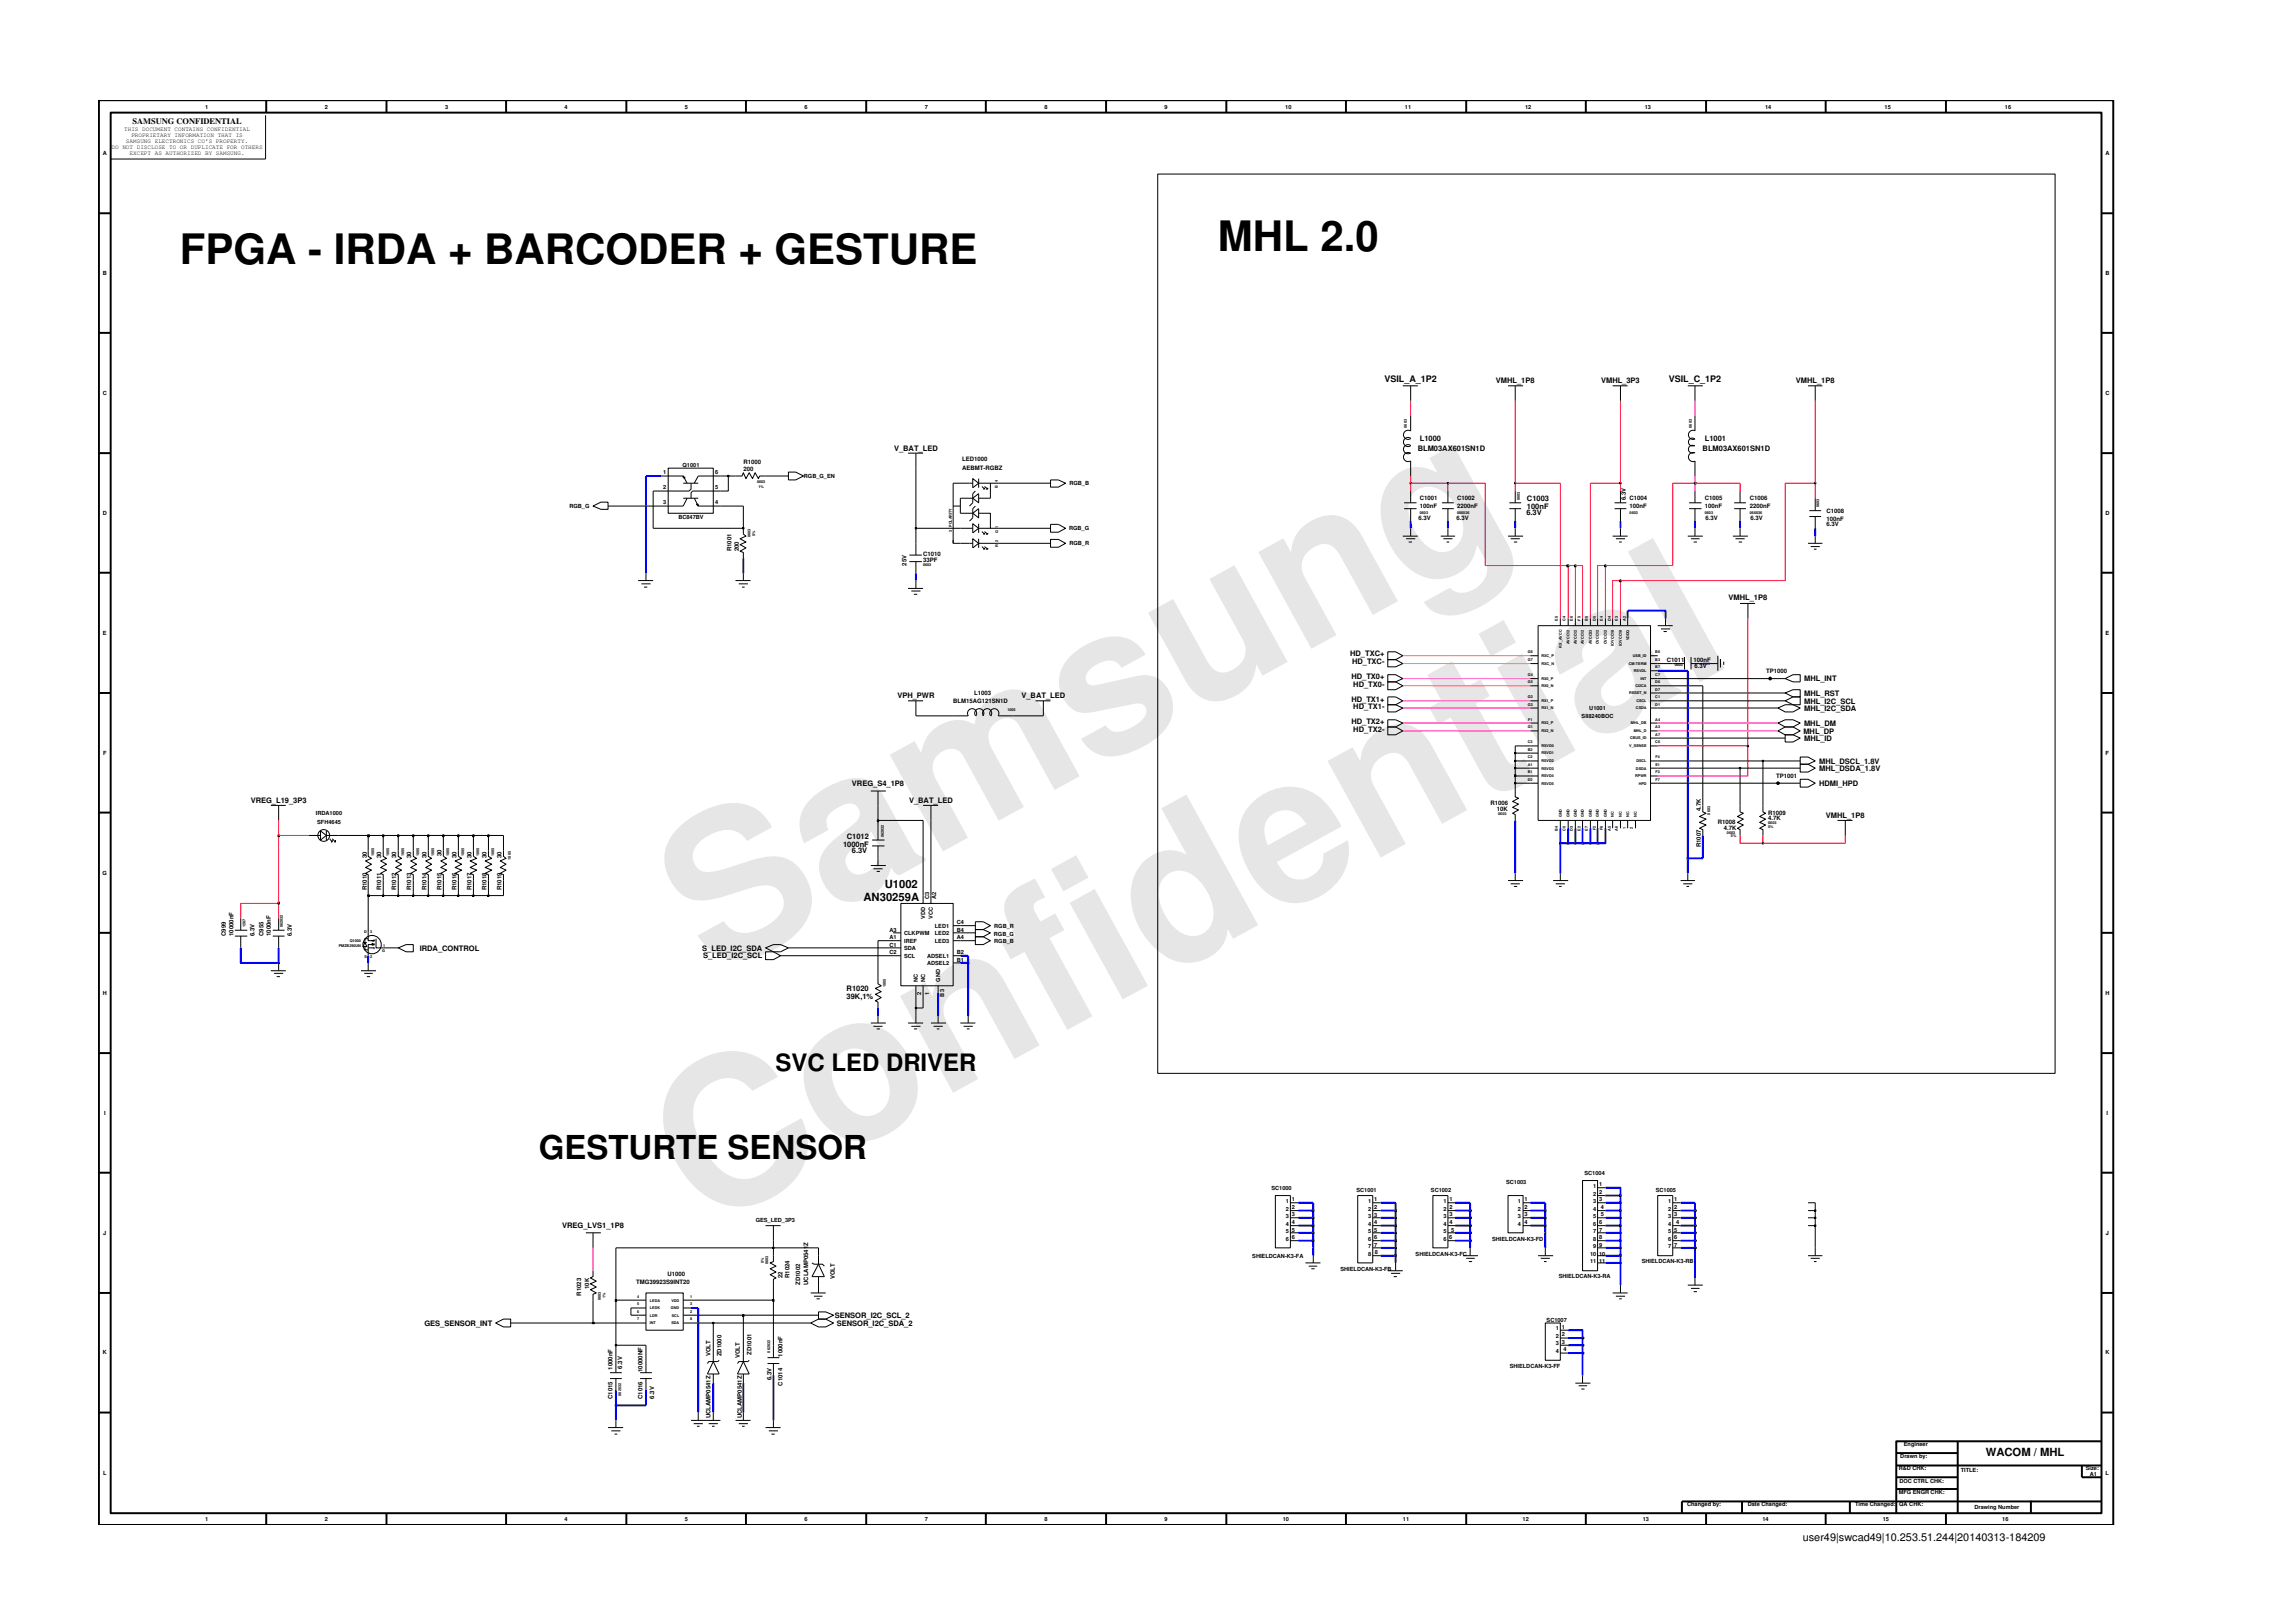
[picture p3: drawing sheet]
<svg xmlns="http://www.w3.org/2000/svg" width="297mm" height="210mm" viewBox="0 0 297 210" stroke-linecap="round" stroke-linejoin="round" font-family="sans-serif">
<defs><g id="words">
<g font-size="26.5" fill="#e6e6e6">
<text x="92.4" y="126.7" transform="rotate(-29 92.4 126.7)">Samsung</text>
<text x="91.1" y="159.4" transform="rotate(-29 91.1 159.4)">Confidential</text>
</g>
<g font-size="5.4">
<text x="23.3" y="34.3">FPGA - IRDA + BARCODER + GESTURE</text>
<text x="157.8" y="32.6">MHL 2.0</text>
</g>
<text font-size="4.3" x="69.8" y="150.1">GESTURTE SENSOR</text>
<text font-size="3.1" x="100.4" y="138.7">SVC LED DRIVER</text>
<g font-size="1.5">
<text x="111.9" y="116.8">AN30259A</text>
<text x="114.6" y="115.1">U1002</text>
<text x="257.2" y="188.6">WACOM / MHL</text>
</g>
<text font-size="1.4" x="233.5" y="199.7">user49|swcad49|10.253.51.244|20140313-184209</text>
<g font-size="1.2">
<text x="179.3" y="49.5">VSIL_A_1P2</text>
<text x="216.2" y="49.5">VSIL_C_1P2</text>
</g>
<text font-size="1.1" x="17.2" y="16.1">SAMSUNG CONFIDENTIAL</text>
<g font-size="1">
<text x="193.8" y="49.7">VMHL_1P8</text>
<text x="207.4" y="49.7">VMHL_3P3</text>
<text x="232.6" y="49.7">VMHL_1P8</text>
<text x="115.8" y="58.4">V_BAT_LED</text>
<text x="183.6" y="58.4">BLM03AX601SN1D</text>
<text x="183.9" y="57.2">L1000</text>
<text x="220.6" y="58.4">BLM03AX601SN1D</text>
<text x="220.8" y="57.2">L1001</text>
<text x="197.8" y="65.9">100nF</text>
<text x="197.8" y="64.9">C1003</text>
<text x="197.7" y="66.7">6.3V</text>
<text x="223.9" y="77.8">VMHL_1P8</text>
<text x="174.9" y="85">HD_TXC+</text>
<text x="175.1" y="88">HD_TX0+</text>
<text x="175.1" y="86.1">HD_TXC-</text>
<text x="175.3" y="88.9">HD_TX0-</text>
<text x="233.7" y="88.3">MHL_INT</text>
<text x="116.2" y="90.4">VPH_PWR</text>
<text x="132.3" y="90.4">V_BAT_LED</text>
<text x="175.1" y="90.9">HD_TX1+</text>
<text x="175.1" y="93.8">HD_TX2+</text>
<text x="175.3" y="91.9">HD_TX1-</text>
<text x="175.3" y="94.8">HD_TX2-</text>
<text x="233.6" y="95">MHL_DP</text>
<text x="233.7" y="94">MHL_DM</text>
<text x="233.7" y="90.1">MHL_RST</text>
<text x="233.7" y="96">MHL_ID</text>
<text x="233.7" y="91.1">MHL_I2C_SCL</text>
<text x="233.7" y="92.1">MHL_I2C_SDA</text>
<text x="110.4" y="101.8">VREG_S4_1P8</text>
<text x="235.7" y="99.9">MHL_DSDA_1.8V</text>
<text x="235.7" y="98.9">MHL_DSCL_1.8V</text>
<text x="235.7" y="101.8">HDMI_HPD</text>
<text x="32.5" y="104">VREG_L19_3P3</text>
<text x="117.8" y="104">V_BAT_LED</text>
<text x="236.5" y="106">VMHL_1P8</text>
<text x="109.2" y="109.8">1000nF</text>
<text x="109.7" y="108.7">C1012</text>
<text x="110.3" y="110.5">6.3V</text>
<text x="54.4" y="123.1">IRDA_CONTROL</text>
<text x="91" y="123.1">S_LED_I2C_SDA</text>
<text x="91.1" y="124.2">S_LED_I2C_SCL</text>
<text x="109.7" y="128.4">R1020</text>
<text x="109.7" y="129.4">39K,1%</text>
<text x="72.8" y="159.1">VREG_LVS1_1P8</text>
<text x="55" y="171.7">GES_SENSOR_INT</text>
<text x="108.1" y="170.7">SENSOR_I2C_SCL_2</text>
<text x="108.4" y="171.7">SENSOR_I2C_SDA_2</text>
</g>
<g font-size=".8">
<text x="16.1" y="17">THIS DOCUMENT CONTAINS CONFIDENTIAL</text>
<text x="17" y="17.8">PROPRIETARY INFORMATION THAT IS</text>
<text x="14.5" y="19.3">DO NOT DISCLOSE TO OR DUPLICATE FOR OTHERS</text>
<text x="16.3" y="18.5">SAMSUNG ELECTRONICS CO’S PROPERTY.</text>
<text x="16.8" y="20.1">EXCEPT AS AUTHORIZED BY SAMSUNG.</text>
<text x="124.7" y="59.7">LED1000</text>
<text x="96.3" y="61.1">200</text>
<text x="96.3" y="60.1">R1000</text>
<text x="124.7" y="60.9">AEBMT-RGBZ</text>
<text x="183.9" y="64.8">C1001</text>
<text x="183.9" y="65.8">100nF</text>
<text x="188.7" y="64.8">C1002</text>
<text x="188.8" y="65.8">2200nF</text>
<text x="210.6" y="64.8" transform="rotate(-90 210.6 64.8)">6.3V</text>
<text x="211.1" y="64.8">C1004</text>
<text x="211.1" y="65.8">100nF</text>
<text x="220.8" y="64.8">C1005</text>
<text x="220.8" y="65.8">100nF</text>
<text x="226.7" y="64.8">C1006</text>
<text x="226.7" y="65.8">2200nF</text>
<text x="94.8" y="71.4" transform="rotate(-90 94.8 71.4)">R1001</text>
<text x="95.7" y="71.4" transform="rotate(-90 95.7 71.4)">200</text>
<text x="183.8" y="67.3">6.3V</text>
<text x="188.7" y="67.3">6.3V</text>
<text x="220.9" y="67.3">6.3V</text>
<text x="226.8" y="67.3">6.3V</text>
<text x="236.6" y="66.5">C1008</text>
<text x="236.6" y="67.5">100nF</text>
<text x="236.6" y="68.2">6.3V</text>
<text x="117.4" y="73.3" transform="rotate(-90 117.4 73.3)">25V</text>
<text x="119.6" y="72.1">C1010</text>
<text x="119.6" y="72.8">33PF</text>
<text x="215.9" y="85.7">C1011</text>
<text x="219.4" y="85.7">100nF</text>
<text x="219.5" y="86.5">6.3V</text>
<text x="228.8" y="87.2">TP1000</text>
<text x="123.5" y="91.1">BLM15AG121SN1D</text>
<text x="126.2" y="90.1">L1003</text>
<text x="230.1" y="100.8">TP1001</text>
<text x="193.1" y="104.2">R1006</text>
<text x="193.9" y="105.1">10K</text>
<text x="220.3" y="105.1" transform="rotate(-90 220.3 105.1)">4.7K</text>
<text x="222.5" y="106.8">R1008</text>
<text x="223.3" y="107.6">4.7K</text>
<text x="229.1" y="106.3">4.7K</text>
<text x="229.1" y="105.6">R1009</text>
<text x="47.5" y="111.2" transform="rotate(-90 47.5 111.2)">30</text>
<text x="49.4" y="111.2" transform="rotate(-90 49.4 111.2)">30</text>
<text x="51.3" y="111.2" transform="rotate(-90 51.3 111.2)">30</text>
<text x="53.3" y="111.2" transform="rotate(-90 53.3 111.2)">30</text>
<text x="55.2" y="111.2" transform="rotate(-90 55.2 111.2)">30</text>
<text x="57.2" y="110.9" transform="rotate(-90 57.2 110.9)">30</text>
<text x="59.1" y="111.2" transform="rotate(-90 59.1 111.2)">30</text>
<text x="61.1" y="111.2" transform="rotate(-90 61.1 111.2)">30</text>
<text x="63" y="111.2" transform="rotate(-90 63 111.2)">30</text>
<text x="65" y="111.2" transform="rotate(-90 65 111.2)">30</text>
<text x="220.3" y="109.8" transform="rotate(-90 220.3 109.8)">R1007</text>
<text x="47.5" y="115.3" transform="rotate(-90 47.5 115.3)">R1010</text>
<text x="49.4" y="115.3" transform="rotate(-90 49.4 115.3)">R1011</text>
<text x="51.3" y="115.3" transform="rotate(-90 51.3 115.3)">R1012</text>
<text x="53.3" y="115.3" transform="rotate(-90 53.3 115.3)">R1013</text>
<text x="55.2" y="115.3" transform="rotate(-90 55.2 115.3)">R1014</text>
<text x="57.2" y="115.3" transform="rotate(-90 57.2 115.3)">R1015</text>
<text x="59.1" y="115.3" transform="rotate(-90 59.1 115.3)">R1016</text>
<text x="61.1" y="115.3" transform="rotate(-90 61.1 115.3)">R1017</text>
<text x="63" y="115.3" transform="rotate(-90 63 115.3)">R1018</text>
<text x="65" y="115.3" transform="rotate(-90 65 115.3)">R1019</text>
<text x="29.2" y="121.3" transform="rotate(-90 29.2 121.3)">C999</text>
<text x="30.3" y="121.3" transform="rotate(-90 30.3 121.3)">10000nF</text>
<text x="33" y="121.3" transform="rotate(-90 33 121.3)">6.3V</text>
<text x="34.1" y="121.3" transform="rotate(-90 34.1 121.3)">C955</text>
<text x="35.1" y="121.3" transform="rotate(-90 35.1 121.3)">1000nF</text>
<text x="37.8" y="121.3" transform="rotate(-90 37.8 121.3)">6.3V</text>
<text x="75.3" y="167.8" transform="rotate(-90 75.3 167.8)">R1023</text>
<text x="76.3" y="167" transform="rotate(-90 76.3 167)">10K</text>
<text x="82.4" y="166.3">TMG39923S9INT20</text>
<text x="86.5" y="165.3">U1000</text>
<text x="101.3" y="165.5" transform="rotate(-90 101.3 165.5)">22</text>
<text x="102.3" y="165.5" transform="rotate(-90 102.3 165.5)">R1024</text>
<text x="103.7" y="166.5" transform="rotate(-90 103.7 166.5)">ZD1002</text>
<text x="104.7" y="166.5" transform="rotate(-90 104.7 166.5)">UCLAMP0541Z</text>
<text x="108.1" y="165.7" transform="rotate(-90 108.1 165.7)">VOLT</text>
<text x="79.3" y="177.5" transform="rotate(-90 79.3 177.5)">1000nF</text>
<text x="80.6" y="177.3" transform="rotate(-90 80.6 177.3)">6.3V</text>
<text x="83.2" y="177.7" transform="rotate(-90 83.2 177.7)">10000NF</text>
<text x="92" y="175.7" transform="rotate(-90 92 175.7)">VOLT</text>
<text x="93.5" y="175.7" transform="rotate(-90 93.5 175.7)">ZD1000</text>
<text x="95.8" y="176" transform="rotate(-90 95.8 176)">VOLT</text>
<text x="97.4" y="175.5" transform="rotate(-90 97.4 175.5)">ZD1001</text>
<text x="99.9" y="178.8" transform="rotate(-90 99.9 178.8)">6.3V</text>
<text x="101.4" y="179.5" transform="rotate(-90 101.4 179.5)">C1014</text>
<text x="101.4" y="175.8" transform="rotate(-90 101.4 175.8)">1000nF</text>
<text x="79.3" y="181.2" transform="rotate(-90 79.3 181.2)">C1015</text>
<text x="83.2" y="181.2" transform="rotate(-90 83.2 181.2)">C1016</text>
<text x="84.8" y="181.2" transform="rotate(-90 84.8 181.2)">6.3V</text>
<text x="92" y="183.8" transform="rotate(-90 92 183.8)">UCLAMP0541Z</text>
<text x="96.1" y="183.8" transform="rotate(-90 96.1 183.8)">UCLAMP0541Z</text>
</g>
<g font-size=".7">
<text x="26.6" y="14.1">1</text>
<text x="42.1" y="14.1">2</text>
<text x="57.7" y="14.1">3</text>
<text x="73.1" y="14.1">4</text>
<text x="88.7" y="14.1">5</text>
<text x="104.2" y="14.1">6</text>
<text x="119.8" y="14.1">7</text>
<text x="135.3" y="14.1">8</text>
<text x="150.9" y="14.1">9</text>
<text x="166.5" y="14.1">10</text>
<text x="182" y="14.1">11</text>
<text x="197.6" y="14.1">12</text>
<text x="213.1" y="14.1">13</text>
<text x="228.6" y="14.1">14</text>
<text x="244.1" y="14.1">15</text>
<text x="259.7" y="14.1">16</text>
<text x="13.3" y="20.1">A</text>
<text x="272.7" y="20.1">A</text>
<text x="13.3" y="35.7">B</text>
<text x="272.7" y="35.7">B</text>
<text x="13.3" y="51.2">C</text>
<text x="272.7" y="51.2">C</text>
<text x="73.8" y="65.8">RGB_G</text>
<text x="85.9" y="61.4">1</text>
<text x="85.9" y="63.4">2</text>
<text x="85.9" y="65.3">3</text>
<text x="88.4" y="60.5">Q1001</text>
<text x="92.7" y="63.4">5</text>
<text x="92.7" y="61.4">6</text>
<text x="92.7" y="65.3">4</text>
<text x="104.1" y="61.9">RGB_G_EN</text>
<text x="138.5" y="62.9">RGB_B</text>
<text x="13.3" y="66.8">D</text>
<text x="87.9" y="67.3">BC847BV</text>
<text x="138.5" y="68.7">RGB_G</text>
<text x="138.5" y="70.7">RGB_R</text>
<text x="272.7" y="66.8">D</text>
<text x="13.3" y="82.3">E</text>
<text x="272.8" y="82.3">E</text>
<text x="204.9" y="93">SII8240BOC</text>
<text x="205.9" y="92">U1001</text>
<text x="13.4" y="97.8">F</text>
<text x="272.8" y="97.8">F</text>
<text x="40.9" y="105.6">IRDA1000</text>
<text x="41.1" y="106.7">SFH4645</text>
<text x="13.3" y="113.3">G</text>
<text x="119.8" y="119" transform="rotate(-90 119.8 119)">VDD</text>
<text x="120.4" y="116.5" transform="rotate(-90 120.4 116.5)">C3</text>
<text x="120.9" y="119" transform="rotate(-90 120.9 119)">VCC</text>
<text x="121.3" y="116.5" transform="rotate(-90 121.3 116.5)">A2</text>
<text x="123.9" y="119.7">C4</text>
<text x="115.2" y="122.6">C1</text>
<text x="115.2" y="123.6">C2</text>
<text x="115.2" y="121.6">A1</text>
<text x="115.2" y="120.7">A3</text>
<text x="117.1" y="123.1">SDA</text>
<text x="117.1" y="124.1">SCL</text>
<text x="117.1" y="122.1">IREF</text>
<text x="117.1" y="121.1">CLKPWM</text>
<text x="120.1" y="125">ADSEL2</text>
<text x="120.1" y="124.1">ADSEL1</text>
<text x="121.1" y="121.1">LED2</text>
<text x="121.1" y="120.2">LED1</text>
<text x="121.1" y="122.1">LED3</text>
<text x="123.9" y="120.7">B4</text>
<text x="123.9" y="121.6">A4</text>
<text x="123.9" y="124.6">B1</text>
<text x="123.9" y="123.6">B2</text>
<text x="128.8" y="121.2">RGB_G</text>
<text x="128.8" y="120.2">RGB_R</text>
<text x="128.8" y="122.1">RGB_B</text>
<text x="13.3" y="128.9">H</text>
<text x="118.9" y="127.2" transform="rotate(-90 118.9 127.2)">NC</text>
<text x="119.3" y="128.8" transform="rotate(-90 119.3 128.8)">2</text>
<text x="119.8" y="127.2" transform="rotate(-90 119.8 127.2)">NC</text>
<text x="120.4" y="128.8" transform="rotate(-90 120.4 128.8)">1</text>
<text x="121.8" y="127.2" transform="rotate(-90 121.8 127.2)">GND</text>
<text x="122.3" y="129.1" transform="rotate(-90 122.3 129.1)">B3</text>
<text x="272.7" y="128.9">H</text>
<text x="13.5" y="144.4">I</text>
<text x="272.9" y="144.4">I</text>
<text x="164.7" y="154.1">SC1000</text>
<text x="166.6" y="155.8">1</text>
<text x="167.3" y="155.6">1</text>
<text x="175.7" y="154.4">SC1001</text>
<text x="177.3" y="155.8">1</text>
<text x="178" y="155.6">1</text>
<text x="185.4" y="154.4">SC1002</text>
<text x="187" y="155.8">1</text>
<text x="187.8" y="155.6">1</text>
<text x="195.1" y="153.4">SC1003</text>
<text x="196.6" y="155.8">1</text>
<text x="197.5" y="155.6">1</text>
<text x="205.3" y="152.2">SC1004</text>
<text x="206.4" y="154.9">2</text>
<text x="206.4" y="155.8">3</text>
<text x="206.4" y="153.9">1</text>
<text x="207.1" y="154.7">2</text>
<text x="207.1" y="155.6">3</text>
<text x="207.1" y="153.7">1</text>
<text x="214.5" y="154.4">SC1005</text>
<text x="216.1" y="155.8">1</text>
<text x="216.9" y="155.6">1</text>
<text x="13.4" y="160">J</text>
<text x="97.9" y="158.3">GES_LED_3P3</text>
<text x="166.6" y="156.8">2</text>
<text x="166.6" y="157.8">3</text>
<text x="166.6" y="158.8">4</text>
<text x="166.6" y="159.7">5</text>
<text x="166.6" y="160.7">6</text>
<text x="167.3" y="156.7">2</text>
<text x="167.3" y="157.6">3</text>
<text x="167.3" y="158.5">4</text>
<text x="167.3" y="159.5">5</text>
<text x="167.3" y="160.5">6</text>
<text x="177.3" y="161.7">7</text>
<text x="177.3" y="156.8">2</text>
<text x="177.3" y="157.8">3</text>
<text x="177.3" y="158.8">4</text>
<text x="177.3" y="159.7">5</text>
<text x="177.3" y="160.7">6</text>
<text x="178" y="160.5">6</text>
<text x="178" y="161.5">7</text>
<text x="178" y="156.7">2</text>
<text x="178" y="157.6">3</text>
<text x="178" y="158.5">4</text>
<text x="178" y="159.5">5</text>
<text x="187" y="157.8">3</text>
<text x="187" y="158.8">4</text>
<text x="187" y="159.7">5</text>
<text x="187" y="160.7">6</text>
<text x="187" y="156.8">2</text>
<text x="187.7" y="160.5">6</text>
<text x="187.8" y="157.6">3</text>
<text x="187.8" y="158.5">4</text>
<text x="187.8" y="156.7">2</text>
<text x="188" y="159.5">5</text>
<text x="193.3" y="160.7">SHIELDCAN-K3-FD</text>
<text x="196.6" y="156.8">2</text>
<text x="196.6" y="157.8">3</text>
<text x="196.6" y="158.8">4</text>
<text x="197.5" y="156.7">2</text>
<text x="197.5" y="157.6">3</text>
<text x="197.5" y="158.5">4</text>
<text x="206.4" y="156.8">4</text>
<text x="206.4" y="157.8">5</text>
<text x="206.4" y="158.8">6</text>
<text x="206.4" y="159.7">7</text>
<text x="206.4" y="160.7">8</text>
<text x="206.4" y="161.7">9</text>
<text x="207.1" y="158.5">6</text>
<text x="207.1" y="159.5">7</text>
<text x="207.1" y="160.5">8</text>
<text x="207.1" y="161.5">9</text>
<text x="207.4" y="156.7">4</text>
<text x="207.4" y="157.6">5</text>
<text x="216.1" y="156.8">2</text>
<text x="216.1" y="157.8">3</text>
<text x="216.1" y="158.8">4</text>
<text x="216.1" y="159.7">5</text>
<text x="216.1" y="160.7">6</text>
<text x="216.1" y="161.7">7</text>
<text x="216.9" y="161.5">7</text>
<text x="216.9" y="156.7">2</text>
<text x="216.9" y="157.6">3</text>
<text x="216.9" y="159.5">5</text>
<text x="216.9" y="160.5">6</text>
<text x="217.1" y="158.5">4</text>
<text x="272.8" y="160">J</text>
<text x="162.2" y="162.9">SHIELDCAN-K3-FA</text>
<text x="173.6" y="164.6">SHIELDCAN-K3-FB</text>
<text x="177.3" y="162.7">8</text>
<text x="178.1" y="162.4">8</text>
<text x="183.4" y="162.7">SHIELDCAN-K3-FC</text>
<text x="201.9" y="165.6">SHIELDCAN-K3-RA</text>
<text x="206" y="162.7">10</text>
<text x="206" y="163.6">11 11</text>
<text x="207.2" y="162.7">10</text>
<text x="212.7" y="163.6">SHIELDCAN-K3-RB</text>
<text x="200.3" y="171.2">SC1007</text>
<text x="201.6" y="172.3">1</text>
<text x="201.6" y="173.3">2</text>
<text x="202.3" y="172.2">1</text>
<text x="202.3" y="173.1">2</text>
<text x="13.3" y="175.5">K</text>
<text x="195.6" y="177.2">SHIELDCAN-K3-FF</text>
<text x="201.6" y="175.3">4</text>
<text x="201.6" y="174.3">3</text>
<text x="202.3" y="174.1">3</text>
<text x="202.6" y="175">4</text>
<text x="272.7" y="175.5">K</text>
<text x="13.4" y="191">L</text>
<text x="246" y="190.5">R&amp;D CHK:</text>
<text x="246.2" y="188.9">Drawn by:</text>
<text x="246.6" y="187.3">Engineer</text>
<text x="254" y="190.7">TITLE:</text>
<text x="270.2" y="190.5">Size:</text>
<text x="270.7" y="191.2">A1</text>
<text x="272.8" y="191">L</text>
<text x="26.6" y="197.1">1</text>
<text x="42.1" y="197.1">2</text>
<text x="73.1" y="197.1">4</text>
<text x="88.7" y="197.1">5</text>
<text x="104.2" y="197.1">6</text>
<text x="119.8" y="197.1">7</text>
<text x="135.3" y="197.1">8</text>
<text x="150.9" y="197.1">9</text>
<text x="166.2" y="197.1">10</text>
<text x="181.7" y="197.1">11</text>
<text x="197.2" y="197.1">12</text>
<text x="212.8" y="197.1">13</text>
<text x="218.5" y="195.1">Changed by:</text>
<text x="226.4" y="195.1">Date Changed:</text>
<text x="228.3" y="197.1">14</text>
<text x="240.3" y="195.1">Time Changed:</text>
<text x="243.9" y="197.1">15</text>
<text x="246" y="193.6">MFG ENGR CHK:</text>
<text x="246" y="195.1">QA CHK:</text>
<text x="246.1" y="192.1">DOC CTRL CHK:</text>
<text x="255.8" y="195.5">Drawing Number</text>
<text x="259.4" y="197.1">16</text>
</g>
<g font-size=".5">
<text x="182.2" y="55.4" transform="rotate(-90 182.2 55.4)">0603</text>
<text x="219.2" y="55.4" transform="rotate(-90 219.2 55.4)">0603</text>
<text x="98.1" y="62.6">0603</text>
<text x="98.2" y="63.2">1%</text>
<text x="129.2" y="63.2" transform="rotate(-90 129.2 63.2)">B</text>
<text x="129.2" y="62.4" transform="rotate(-90 129.2 62.4)">4</text>
<text x="196.9" y="64.8" transform="rotate(-90 196.9 64.8)">0603</text>
<text x="235.7" y="65.7" transform="rotate(-90 235.7 65.7)">0603</text>
<text x="97.2" y="69.6" transform="rotate(-90 97.2 69.6)">0603</text>
<text x="97.8" y="69.5" transform="rotate(-90 97.8 69.5)">5%</text>
<text x="123.3" y="68.9" transform="rotate(-90 123.3 68.9)">3 POLARITY</text>
<text x="129.3" y="70.9" transform="rotate(-90 129.3 70.9)">R 2</text>
<text x="129.3" y="69" transform="rotate(-90 129.3 69)">G 1</text>
<text x="183.9" y="66.6">0603</text>
<text x="188.8" y="66.6">066036</text>
<text x="211.1" y="66.6">0603</text>
<text x="220.8" y="66.6">0603</text>
<text x="226.7" y="66.6">066036</text>
<text x="119.6" y="73.3">0603</text>
<text x="201.8" y="80.4" transform="rotate(-90 201.8 80.4)">E5</text>
<text x="202.3" y="83.9" transform="rotate(-90 202.3 83.9)">RX_AVCC</text>
<text x="202.8" y="80.4" transform="rotate(-90 202.8 80.4)">C4</text>
<text x="203.3" y="83.5" transform="rotate(-90 203.3 83.5)">AVCC12</text>
<text x="203.7" y="80.4" transform="rotate(-90 203.7 80.4)">E6</text>
<text x="204.3" y="83.5" transform="rotate(-90 204.3 83.5)">AVCC12</text>
<text x="204.8" y="80.4" transform="rotate(-90 204.8 80.4)">F5</text>
<text x="205.2" y="83.5" transform="rotate(-90 205.2 83.5)">AVCC12</text>
<text x="205.7" y="80.4" transform="rotate(-90 205.7 80.4)">B5</text>
<text x="206.2" y="83.5" transform="rotate(-90 206.2 83.5)">AVCC33</text>
<text x="206.7" y="80.4" transform="rotate(-90 206.7 80.4)">D5</text>
<text x="207.1" y="83.5" transform="rotate(-90 207.1 83.5)">CVCC12</text>
<text x="207.6" y="80.4" transform="rotate(-90 207.6 80.4)">E4</text>
<text x="208.1" y="83.5" transform="rotate(-90 208.1 83.5)">CVCC12</text>
<text x="208.7" y="80.4" transform="rotate(-90 208.7 80.4)">D4</text>
<text x="209.1" y="83.6" transform="rotate(-90 209.1 83.6)">IOVCC18</text>
<text x="209.6" y="80.4" transform="rotate(-90 209.6 80.4)">E3</text>
<text x="210.1" y="83.6" transform="rotate(-90 210.1 83.6)">IOVCC18</text>
<text x="210.6" y="80.4" transform="rotate(-90 210.6 80.4)">A2</text>
<text x="211" y="83" transform="rotate(-90 211 83)">VDDQ</text>
<text x="197.9" y="87.6">G4</text>
<text x="197.9" y="88.5">G5</text>
<text x="197.9" y="84.6">G6</text>
<text x="197.9" y="85.6">G7</text>
<text x="199.7" y="89">RX0_N</text>
<text x="199.7" y="85.1">RXC_P</text>
<text x="199.7" y="86.1">RXC_N</text>
<text x="199.7" y="88.1">RX0_P</text>
<text x="211" y="86.1">CM-TERM</text>
<text x="211.1" y="90">RESET_N</text>
<text x="211.5" y="85.1">USB_ID</text>
<text x="211.7" y="87.1">RSVDL</text>
<text x="211.8" y="89">CI2CA</text>
<text x="212.5" y="88.1">INT</text>
<text x="214.4" y="85.6">B3</text>
<text x="214.4" y="87.6">C7</text>
<text x="214.4" y="84.6">B6</text>
<text x="214.4" y="86.6">B7</text>
<text x="214.4" y="88.5">D6</text>
<text x="214.4" y="89.5">D7</text>
<text x="216.9" y="86.3">0603</text>
<text x="130.5" y="92.1">1005</text>
<text x="197.9" y="94.4">G1</text>
<text x="197.9" y="90.5">G2</text>
<text x="197.9" y="91.5">G3</text>
<text x="197.9" y="93.4">F1</text>
<text x="199.7" y="94.9">RX2_N</text>
<text x="199.7" y="91">RX1_P</text>
<text x="199.7" y="91.9">RX1_N</text>
<text x="199.7" y="93.8">RX2_P</text>
<text x="211.2" y="95.8">CBUS_ID</text>
<text x="211.3" y="93.8">MHL_DB</text>
<text x="211.6" y="94.9">MHL_D</text>
<text x="211.9" y="91.9">CSDA</text>
<text x="212" y="91">CSCL</text>
<text x="214.4" y="91.5">D1</text>
<text x="214.4" y="95.4">A7</text>
<text x="214.4" y="90.5">C1</text>
<text x="214.4" y="94.4">A3</text>
<text x="214.4" y="93.4">A4</text>
<text x="197.9" y="100.2">B1</text>
<text x="197.9" y="97.2">B2</text>
<text x="197.9" y="98.2">C2</text>
<text x="197.9" y="96.3">C3</text>
<text x="197.9" y="101.1">D2</text>
<text x="197.9" y="99.2">A1</text>
<text x="199.7" y="100.7">RSVD4</text>
<text x="199.7" y="97.7">RSVD1</text>
<text x="199.7" y="101.6">RSVD5</text>
<text x="199.7" y="98.8">RSVD2</text>
<text x="199.7" y="96.8">RSVD0</text>
<text x="199.7" y="99.7">RSVD3</text>
<text x="211.1" y="96.8">V_SENSE</text>
<text x="211.8" y="100.7">RPWR</text>
<text x="211.9" y="99.7">DSDA</text>
<text x="212" y="98.8">DSCL</text>
<text x="212.3" y="101.6">HPD</text>
<text x="214.4" y="96.3">C6</text>
<text x="214.4" y="99.2">E1</text>
<text x="214.5" y="98.2">F4</text>
<text x="214.5" y="101.1">F7</text>
<text x="214.5" y="100.2">F3</text>
<text x="194.1" y="105.6">0603</text>
<text x="201.8" y="107.6" transform="rotate(-90 201.8 107.6)">B4</text>
<text x="202.3" y="105.9" transform="rotate(-90 202.3 105.9)">GND</text>
<text x="202.8" y="107.6" transform="rotate(-90 202.8 107.6)">C5</text>
<text x="203.3" y="105.9" transform="rotate(-90 203.3 105.9)">GND</text>
<text x="203.7" y="107.6" transform="rotate(-90 203.7 107.6)">D3</text>
<text x="204.3" y="105.9" transform="rotate(-90 204.3 105.9)">GND</text>
<text x="204.8" y="107.6" transform="rotate(-90 204.8 107.6)">E2</text>
<text x="205.2" y="105.9" transform="rotate(-90 205.2 105.9)">GND</text>
<text x="205.7" y="107.6" transform="rotate(-90 205.7 107.6)">E7</text>
<text x="206.2" y="105.9" transform="rotate(-90 206.2 105.9)">GND</text>
<text x="206.7" y="107.6" transform="rotate(-90 206.7 107.6)">F2</text>
<text x="207.1" y="105.9" transform="rotate(-90 207.1 105.9)">GND</text>
<text x="207.6" y="107.6" transform="rotate(-90 207.6 107.6)">F6</text>
<text x="208.1" y="105.9" transform="rotate(-90 208.1 105.9)">GND</text>
<text x="208.7" y="107.6" transform="rotate(-90 208.7 107.6)">A5</text>
<text x="209.1" y="105.9" transform="rotate(-90 209.1 105.9)">NC</text>
<text x="209.6" y="107.6" transform="rotate(-90 209.6 107.6)">A6</text>
<text x="210.1" y="105.9" transform="rotate(-90 210.1 105.9)">NC</text>
<text x="210.6" y="107.4" transform="rotate(-90 210.6 107.4)">1</text>
<text x="211" y="105.9" transform="rotate(-90 211 105.9)">NC</text>
<text x="211.5" y="107.4" transform="rotate(-90 211.5 107.4)">2</text>
<text x="212" y="105.9" transform="rotate(-90 212 105.9)">NC</text>
<text x="221.5" y="105.5" transform="rotate(-90 221.5 105.5)">0603</text>
<text x="223.7" y="108">0603</text>
<text x="229.1" y="106.8">0603</text>
<text x="229.1" y="107.3">5%</text>
<text x="48.5" y="110.9" transform="rotate(-90 48.5 110.9)">1005</text>
<text x="50.4" y="110.9" transform="rotate(-90 50.4 110.9)">1005</text>
<text x="52.4" y="110.9" transform="rotate(-90 52.4 110.9)">1005</text>
<text x="54.3" y="110.9" transform="rotate(-90 54.3 110.9)">1005</text>
<text x="56.2" y="110.9" transform="rotate(-90 56.2 110.9)">1005</text>
<text x="58.2" y="110.9" transform="rotate(-90 58.2 110.9)">1005</text>
<text x="60.1" y="110.9" transform="rotate(-90 60.1 110.9)">1005</text>
<text x="62.1" y="110.9" transform="rotate(-90 62.1 110.9)">1005</text>
<text x="64" y="110.9" transform="rotate(-90 64 110.9)">1005</text>
<text x="66.2" y="111.4" transform="rotate(-90 66.2 111.4)">1005</text>
<text x="114.5" y="108.5" transform="rotate(-90 114.5 108.5)">062032</text>
<text x="224.2" y="108.5">5%</text>
<text x="31.8" y="120.1" transform="rotate(-90 31.8 120.1)">1207</text>
<text x="36.6" y="120.1" transform="rotate(-90 36.6 120.1)">062032</text>
<text x="43.9" y="122.6">PMZB290UN</text>
<text x="45.3" y="122">Q1000</text>
<text x="47.2" y="120.8">D</text>
<text x="47.2" y="124.1">S</text>
<text x="47.9" y="120.8">3</text>
<text x="47.9" y="124.1">2</text>
<text x="49.5" y="123.4">G</text>
<text x="49.6" y="122.6">1</text>
<text x="114.8" y="127.9" transform="rotate(-90 114.8 127.9)">1005</text>
<text x="98.9" y="163.6" transform="rotate(-90 98.9 163.6)">5%</text>
<text x="99.5" y="163.8" transform="rotate(-90 99.5 163.8)">0603</text>
<text x="77.8" y="168.4" transform="rotate(-90 77.8 168.4)">0603</text>
<text x="78.4" y="168.2" transform="rotate(-90 78.4 168.2)">1%</text>
<text x="82.5" y="168.2">4</text>
<text x="82.5" y="169.1">5</text>
<text x="82.5" y="170.1">6</text>
<text x="82.5" y="171.1">7</text>
<text x="84.2" y="168.6">LEDA</text>
<text x="84.2" y="169.6">LEDK</text>
<text x="84.2" y="170.6">LDR</text>
<text x="84.2" y="171.6">INT</text>
<text x="86.9" y="169.6">GND</text>
<text x="87" y="168.6">VDD</text>
<text x="87" y="171.6">SDA</text>
<text x="87" y="170.6">SCL</text>
<text x="89.4" y="168.2">1</text>
<text x="89.4" y="170.1">2</text>
<text x="89.4" y="169.1">3</text>
<text x="89.4" y="171.1">8</text>
<text x="99.8" y="175.2" transform="rotate(-90 99.8 175.2)">062032</text>
<text x="80.5" y="180.8" transform="rotate(-90 80.5 180.8)">062032</text>
</g>
</g></defs>
<g fill="none" stroke="#000" stroke-width=".13">
<path d="M34.4 14.9v5.7h-20.1M150 22.5h116.2v116.6h-116.2zM117.6 58.7h2M118.6 58.7v13.2M181.7 50h2M182.7 55.8a.59 .59 0 0 0-.9 .5 .59 .59 0 0 0 .9 .5M182.7 58.7a.59 .59 0 0 0-.9 .5 .59 .59 0 0 0 .9 .5M182.7 50v1.9M182.7 53.9v1.9M182.7 59.7v2M182.8 57.7a.59 .59 0 0 0-.8 .1 .59 .59 0 0 0-.1 .8 .59 .59 0 0 0 .8 .1M182.8 56.8a.59 .59 0 0 0-.8 0 .59 .59 0 0 0-.1 .8 .59 .59 0 0 0 .8 .2"/>
<path d="M195.4 50h1.9M196.3 50v1.9M208.9 50h1.9M209.9 50v1.9M218.6 50h2M219.5 57.8a.51 .51 0 0 0-.6 0 .51 .51 0 0 0-.1 .7 .51 .51 0 0 0 .7 .1M219.5 56.9a.51 .51 0 0 0-.6 0 .51 .51 0 0 0-.1 .7 .51 .51 0 0 0 .7 .1M219.6 50v1.9M219.6 53.9v1.9M219.6 59.7v2M219.6 55.8a.59 .59 0 0 0-.9 .5 .59 .59 0 0 0 .9 .6M219.6 58.7a.59 .59 0 0 0-.9 .5 .59 .59 0 0 0 .9 .5"/>
<path d="M234.2 50h1.9M235.1 50v1.9M76.8 65.6l1-.5h1v.9h-1zM82.7 75.2h1.9M83.1 75.6h1.2M83.4 76.1h.4M83.7 74.3v.9M85.6 61.7h2.9v.2h.3l-.3-.2 .5 .9M86.6 60.6h5.8v5.9h-5.8zM88.5 62.6h2M88.5 64.5h2M89 64.5l-.5 1.1h-9.7"/>
<path d="M89.5 62.6v.8l-.2 .2h-4.7v4.8h11.7M89.9 64.5l.6 1.1-.3-.3h.3v.3h5.8v3.6l.3 .3-.7 .3 .7 .4-.7 .4 .7 .4-.7 .4 .4 .2v.7M94.3 61.6h.1v.2h-.1zM94.3 61.7v1.9h-4.6l-.2 .3v.6M95.3 75.2h1.9M95.7 75.6h1.2M96.1 76.1h.4M96.2 68.4h.2v.1h-.2zM96.3 74.3v.9M102.1 61.7h-3.7l-.2 .3-.4-.8-.3 .8-.4-.8-.5 .8-.3-.8-.2 .5h-5.6l-.6 .9M102.1 61.2h1l1 .5-1 .5h-1zM117.6 76.2h2"/>
<path d="M117.8 71.9h1.6M117.8 72.8h1.6M118.1 76.6h1.1M118.4 77h.4M118.6 68.4h.1v.1h-.1zM118.6 72.8v1.5M118.6 75.2v1M118.6 68.4h7.4M123.5 65.6h.9M126 69.8l.8 .6-.8 .6zM126 67.8l.8 .6-.8 .6zM126 62l.8 .6-.8 .6z"/>
<path d="M126 66.5l.8-.6v1.2zM126 64.5l.8-.5v1.1zM126 62.6h-2.5v7.8h2.5M126 64.5h-1.6v2h1.6M126.4 63.6l-.4 .4v1.1l-.4 .5M126.4 65.6l-.4 .3v1.2l-.4 .4M126.8 66.5h1.5v1.9M126.8 62.6h9.3M126.8 62v1.2M126.8 67.8v1.2M126.8 69.8v1.2M126.8 70.4h9.3"/>
<path d="M126.8 68.4h9.3M127.2 63l.3 .4M127.2 70.8l.3 .3M127.2 68.9l.3 .3M127.4 71.1h.1M127.4 69.2h.1M127.4 63.4h.1M127.5 70.8l.5 .3M127.5 63.2v.2M127.5 69v.2M127.5 71v.1M127.5 68.9l.5 .3"/>
<path d="M127.5 63l.5 .4M127.7 71.1h.3M127.7 69.2h.3M127.7 63.4h.3M128 63.2v.2M128 69v.2M128 71v.1M128.3 62.6v1.9h-1.5M136.1 69.9h1l.9 .5-.9 .5h-1zM136.1 67.9h1l.9 .5-.9 .5h-1zM136.1 62.2h1l.9 .4-.9 .5h-1zM181.7 69.5h2"/>
<path d="M181.9 65.9h1.6M181.9 65.1h1.6M182.1 69.8h1.2M182.5 70.2h.4M182.7 62.5h.1v.2h-.1zM182.7 63.6v1.5M182.7 65.9v1.6M182.7 68.4v1.1M186.6 69.5h1.9M186.8 65.1h1.5M186.8 65.9h1.5M187 69.8h1.2"/>
<path d="M187.4 70.2h.3M187.5 62.5h.1v.2h-.1zM187.6 63.6v1.5M187.6 65.9v1.6M187.6 68.4v1.1M195.4 69.5h1.9M195.5 65.1h1.5M195.5 65.9h1.5M195.7 69.8h1.2M196.1 70.2h.4M196.2 62.5h.2v.2h-.2zM196.3 63.6v1.5"/>
<path d="M196.3 65.9v1.6M196.3 68.4v1.1M203 73.2h.2v.2h-.2zM204 73.2h.2v.2h-.2zM207.9 73.2h.2v.2h-.2zM208.9 69.5h1.9M209.2 65.9h1.5M209.2 65.1h1.5M209.3 69.8h1.2M209.7 70.2h.4M209.8 75.1h.2v.3h-.2zM209.8 62.5h.2v.2h-.2z"/>
<path d="M209.9 63.6v1.5M209.9 65.9v1.6M209.9 68.4v1.1M218.6 69.5h2M218.8 65.1h1.6M218.8 65.9h1.6M219.1 69.8h1.1M219.4 70.2h.4M219.5 62.5h.2v.2h-.2zM219.6 63.6v1.5M219.6 65.9v1.6M219.6 68.4v1.1"/>
<path d="M224.5 69.5h1.9M224.6 65.9h1.6M224.6 65.1h1.6M224.8 69.8h1.2M225.2 70.2h.5M225.4 63.6v1.5M225.4 65.9v1.6M225.4 68.4v1.1M225.4 78.2h2M226.4 78.2v1.9M234.2 70.4h1.9M234.4 66.2h1.5"/>
<path d="M234.4 66.9h1.5M234.6 70.8h1.1M235 71.1h.3M235.1 62.5h.1v.2h-.1zM235.1 64.5v1.7M235.1 66.9v1.5M235.1 69.5v.9M117.6 90.8h2M118.6 90.8v1.9h6.8M125.4 92.7a.59 .59 0 0 1 .1-.8 .59 .59 0 0 1 .8 .1 .59 .59 0 0 1 .1 .8M126.4 92.7a.59 .59 0 0 1 .5-.9 .59 .59 0 0 1 .5 .9M127.4 92.7a.59 .59 0 0 1 .1-.8 .59 .59 0 0 1 .8 .1 .59 .59 0 0 1 0 .8"/>
<path d="M128.3 92.7a.59 .59 0 0 1 .5-.9 .59 .59 0 0 1 .5 .9M134.1 90.8h2M135.2 90.8v1.9h-5.9M179.8 88.3h1l.9 .5-.9 .6h-1zM179.8 85.5h1l.9 .5-.9 .4h-1zM179.8 84.4h1l.9 .5-.9 .6h-1zM179.8 87.4h1l.9 .5-.9 .4h-1zM179.8 91.3h1l.9 .4-.9 .5h-1zM179.8 93.2h1l.9 .5-.9 .5h-1zM179.8 90.3h1l.9 .5-.9 .5h-1zM179.8 94.2h1l.9 .5-.9 .5h-1zM196.2 99.4h.2v.2h-.2z"/>
<path d="M196.2 98.5h.2v.2h-.2zM196.2 97.5h.2v.1h-.2zM196.3 98.6h2.9M196.3 99.5h2.9M196.3 97.6h2.9M198.2 86h1M198.2 88.8h1M198.2 91.7h1M198.2 94.7h1M198.2 90.8h1M198.2 87.9h1M198.2 93.7h1"/>
<path d="M198.2 84.9h1M199.2 96.6h-2.9v6.6l.4 .2-.8 .4 .8 .4-.8 .4 .8 .3-.8 .5 .4 .1v.8M199.2 81.1h14.6v25.2h-14.6zM202.1 80.1v1M203.1 80.1v1M204.1 80.1v1M205 80.1v1M206 80.1v1M207 80.1v1M208 80.1v1M208.9 80.1v1M209.9 80.1v1"/>
<path d="M210.8 80.1v1M213.8 88.8h6.8v16.4l.4 .2-.8 .4 .8 .3-.8 .4 .8 .4-.8 .4 .4 .2v.7M213.8 91.7h16.5M213.8 99.5h19.4M213.8 87.9h17.5M213.8 93.7h.9M213.8 86.9h.9M213.8 90.8h17.5M213.8 86h4.4M213.8 95.6h17.5M213.8 98.6h19.4M213.8 96.6h.9"/>
<path d="M213.8 94.7h.9M213.8 89.8h17.5M213.8 84.9h.9M214.7 81.1h2M215.2 81.5h1.2M215.5 81.8h.4M215.8 80.1v1M218.2 85.1v1.6M219.1 86h1.5M219.1 85.1v1.6M221.5 86h1M222.5 84.9v2"/>
<path d="M222.9 85.4v1.1M223.3 85.7v.4M225.3 99.4h.2v.2h-.2zM225.4 99.5v5.7l.4 .2-.7 .4 .7 .3-.7 .4 .7 .4-.7 .4 .3 .2v.7M226.3 96.5h.2v.2h-.2zM228.3 98.5h.2v.2h-.2zM228.4 98.6v6.6l.3 .2-.7 .4 .7 .3-.7 .4 .7 .4-.7 .4 .4 .2v.7M229.2 87.7h.2v.3h-.2zM230.3 91.7l1-.4h1l.9 .4-.9 .5h-1zM230.3 93.7l1-.5h1l.9 .5-.9 .5h-1zM230.3 94.7l1-.5h1l.9 .5-.9 .5h-1zM231.3 89.8l1-.4h.9v.9h-.9z"/>
<path d="M231.3 87.9l1-.5h.9v.9h-.9zM231.3 90.8l1-.5h.9v1h-.9zM231.3 95.2h1l.9 .4-.9 .5h-1zM233.2 98.1h1l.9 .5-.9 .4h-1zM233.2 99h1l.9 .5-.9 .5h-1zM31.2 119v1.5M35.1 104.3h1.9M36 116.9h.2v.2h-.2zM36 108.1h.2v.3h-.2zM36.1 104.3v2M36.1 119v1.5M40 108.2h1.5"/>
<path d="M41.5 107.6l.8 .6-.8 .6zM42.3 108.2h22.9v2.7l.4 .3-.8 .3 .8 .5-.8 .4 .8 .3-.8 .4 .4 .2v2.7h-17.5M42.3 107.6v1.2M42.7 108.7l.3 .4M42.9 109.1h.1M43 108.8v.3M43 108.7l.5 .4M43.5 108.8v.3h-.2M47.6 115.9h.3v.2h-.3zM47.6 108.1h.3v.3h-.3zM47.7 108.2v2.7l.4 .3-.7 .3 .7 .5-.7 .4 .7 .3-.7 .4 .3 .2v8.6h.8M49.6 115.9h.1v.2h-.1z"/>
<path d="M49.6 108.1h.1v.3h-.1zM49.6 108.2v2.7l.5 .3-.8 .3 .8 .5-.8 .4 .8 .3-.8 .4 .3 .2v2.7M51.5 115.9h.2v.2h-.2zM51.5 108.1h.2v.3h-.2zM51.6 108.2v2.7l.4 .3-.7 .3 .7 .5-.7 .4 .7 .3-.7 .4 .3 .2v2.7M53.5 115.9h.1v.2h-.1zM53.5 108.1h.1v.3h-.1zM53.5 108.2v2.7l.5 .3-.8 .3 .8 .5-.8 .4 .8 .3-.8 .4 .3 .2v2.7M55.4 115.9h.2v.2h-.2zM55.4 108.1h.2v.3h-.2zM55.5 108.2v2.7l.4 .3-.8 .3 .8 .5-.8 .4 .8 .3-.8 .4 .4 .2v2.7M57.3 115.9h.2v.2h-.2z"/>
<path d="M57.3 108.1h.2v.3h-.2zM57.4 108.2v2.7l.5 .3-.8 .3 .8 .5-.8 .4 .8 .3-.8 .4 .3 .2v2.7M59.3 115.9h.2v.2h-.2zM59.3 108.1h.2v.3h-.2zM59.4 108.2v2.7l.4 .3-.8 .3 .8 .5-.8 .4 .8 .3-.8 .4 .4 .2v2.7M61.2 115.9h.2v.2h-.2zM61.2 108.1h.2v.3h-.2zM61.3 108.2v2.7l.5 .3-.9 .3 .9 .5-.9 .4 .9 .3-.9 .4 .4 .2v2.7M63.2 115.9h.2v.2h-.2zM63.2 108.1h.2v.3h-.2zM63.3 108.2v2.7l.4 .3-.8 .3 .8 .5-.8 .4 .8 .3-.8 .4 .4 .2v2.7M112.8 102.5h2"/>
<path d="M112.8 112.1h2M113 108.8h1.6M113 109.6h1.6M113.1 112.6h1.2M113.6 112.9h.4M113.7 106.2h.1v.3h-.1zM113.7 102.5v6.3M113.7 109.6v2.5M113.7 106.3h5.9v10.7M116.7 117h6.8v10.7h-6.8zM119.6 104.3h1.9M120.6 104.3v12.7"/>
<path d="M123.4 117h.1M123.5 119.9h2.9M126.4 119.4h1l.9 .5-.9 .5h-1zM195.4 114.1h1.9M195.7 114.5h1.2M196.1 114.8h.4M196.2 101.4h.2v.1h-.2zM196.2 100.4h.2v.2h-.2zM196.3 113.1v1M196.3 100.5h2.9M196.3 101.5h2.9M201.2 114.1h1.9"/>
<path d="M201.5 114.5h1.2M202 114.8h.3M202 109.2h.2v.1h-.2zM202.1 106.3v1M202.1 113.1v1M203 109.2h.2v.1h-.2zM203.1 106.3v1M204 109.2h.2v.1h-.2zM204.1 106.3v1M204.9 109.2h.3v.1h-.3zM205 106.3v1M205.9 109.2h.2v.1h-.2z"/>
<path d="M206 106.3v1M206.9 109.2h.2v.1h-.2zM207 106.3v1M208 106.3v1M208.9 106.3v1M209.9 106.3v1M210.8 106.3v1M211.9 106.3v1M213.8 100.5h.9M213.8 101.5h19.4M217.7 114.1h1.9M218 114.5h1.2"/>
<path d="M218.5 114.8h.3M218.6 111.1h.1v.2h-.1zM218.6 113.1v1M228.3 109.2h.2v.1h-.2zM230.2 101.4h.2v.1h-.2zM233.2 101h1l.9 .5-.9 .5h-1zM238 106.3h2M239 106.3v1.9M30.4 120.5h1.6M30.4 121.3h1.6M31.2 121.3v1.5M35.1 125.8h1.9"/>
<path d="M35.3 120.5h1.6M35.3 121.3h1.6M35.5 126.1h1.2M35.8 126.5h.5M36 124.7h.2v.1h-.2zM36.1 121.3v1.5M36.1 124.7v1.1M46.8 125.8h1.9M47 122.1h.5M47.2 126.1h1.1M47.3 122.1l.2 .5h-.5zM47.3 122.6v.4h.4"/>
<path d="M47.5 126.5h.4M47.7 121.6h-.4v.5M47.7 124.7v1.1M47.7 122.8h.8M48.5 121.7v.2M48.5 122.2v.3M48.5 122.7v.3M48.5 122.4l-.3 .1v-.3l.3 .2h-.8v1.4M48.7 121.6v1.2h2.9M51.6 122.8l1-.4h.9v.9h-.9zM99.2 123.3h1l.9 .5-.9 .5h-1zM99.2 122.8l1-.4h.9l1 .4-1 .5h-.9z"/>
<path d="M101.1 123.8h15.6M102.1 122.8h14.6M112.8 132.5h2M113.1 133h1.2M113.6 133.3h.4M113.7 131.6v.9M115.7 120.8h1M116.7 121.9h-3v5.6l.5 .2-.8 .3 .8 .5-.8 .3 .8 .4-.8 .5 .3 .1v.8M117.6 132.5h2M118.1 133h1.1M118.4 133.3h.4M118.6 130.5h.1v.2h-.1z"/>
<path d="M118.6 127.7v4.8M119.6 127.7v2.9h-1M120.6 132.5h1.9M120.9 133h1.2M121.4 133.3h.3M121.5 127.7v.9M121.5 131.6v.9M123.5 123.8h.9M123.5 121.9h2.9M123.5 124.7h.9M123.5 120.8h2.9M124.4 132.5h2"/>
<path d="M124.8 133h1.2M125.3 133.3h.3M125.3 124.7h.2v.1h-.2zM125.4 131.6v.9M126.4 121.4h1l.9 .5-.9 .5h-1zM126.4 120.4h1l.9 .4-.9 .6h-1zM75.9 159.7h1.9M76.8 159.7v2M99.2 158.8h1.9M100.2 158.8v4.6l-.4 .2 .7 .4-.7 .4 .7 .4-.7 .3 .7 .5-.3 .1v10.2M165.2 154.9h2v6.8h-2zM167.2 157.8h1"/>
<path d="M167.2 159.7h1M167.2 158.8h1M167.2 156.8h1M167.2 155.8h1M170 159.6h.2v.2h-.2zM170 158.7h.2v.2h-.2zM170 157.7h.2v.1h-.2zM170 156.7h.2v.2h-.2zM175.9 154.9h1.9v8.7h-1.9zM177.8 157.8h1M177.8 159.7h1M177.8 158.8h1"/>
<path d="M177.8 156.8h1M177.8 155.8h1M180.7 159.6h.2v.2h-.2zM180.7 158.7h.2v.2h-.2zM180.7 157.7h.2v.1h-.2zM180.7 156.7h.2v.2h-.2zM185.6 154.9h2v6.8h-2zM187.6 158.8h.9M187.6 156.8h.9M187.6 155.8h.9M187.6 157.8h.9M187.6 159.7h.9"/>
<path d="M190.4 159.6h.2v.2h-.2zM190.4 158.7h.2v.2h-.2zM190.4 157.7h.2v.1h-.2zM190.4 156.7h.2v.2h-.2zM195.4 154.9h1.9v4.8h-1.9zM197.3 157.8h.9M197.3 155.8h.9M197.3 158.8h.9M197.3 156.8h.9M200.1 158.7h.2v.2h-.2zM200.1 157.7h.2v.1h-.2zM200.1 156.7h.2v.2h-.2z"/>
<path d="M205 152.9h2v11.7h-2zM207 158.8h1M207 156.8h1M207 154.9h1M207 153.9h1M207 157.8h1M207 155.8h1M207 159.7h1M209.8 159.6h.2v.2h-.2zM209.8 158.7h.2v.2h-.2zM209.8 157.7h.2v.1h-.2zM209.8 156.7h.2v.2h-.2z"/>
<path d="M209.8 155.7h.2v.2h-.2zM209.8 154.8h.2v.2h-.2zM214.7 154.9h2v7.8h-2zM216.7 157.8h1M216.7 159.7h1M216.7 158.8h1M216.7 156.8h1M216.7 155.8h1M219.5 159.6h.2v.2h-.2zM219.5 158.7h.2v.2h-.2zM219.5 157.7h.2v.1h-.2zM219.5 156.7h.2v.2h-.2z"/>
<path d="M234.2 158.8h.9M234.2 156.8h.9M234.2 157.8h.9M234.2 155.8h.9v6.9M235.1 158.7h.1v.2h-.1zM235.1 157.7h.1v.1h-.1zM235.1 156.7h.1v.2h-.1zM64.2 171.4l1-.5h1v1h-1zM66.2 171.4h17.5M76.7 171.3h.3v.2h-.3zM76.8 164.6v.8l-.3 .2 .7 .4-.7 .3 .7 .4-.7 .4 .7 .4-.4 .2v3.7M79 177.8h1.5"/>
<path d="M79 178.6h1.5M79.7 174.2h.2v.2h-.2zM79.7 168.3h.2v.3h-.2zM79.8 174.3h3.9v3.5M79.8 178.6v1.5M79.8 168.4h3.9M82.9 177.8h1.5M82.9 178.6h1.5M83.7 167.5h4.8v4.8h-4.8zM83.7 169.4h-2v1h2M83.7 178.6v1.5M88.5 167.5v.1"/>
<path d="M88.5 168.4h11.7M88.5 169.4h1M88.5 171.4h16.5M88.5 170.4h17.5M92.3 171.3h.2v.2h-.2zM92.4 171.4v5M92.4 178v1.2M92.4 176.4l.8 1.6h-1.6zM93.2 176.2l-.2 .2h-1.2l-.2 .2M96.2 170.3h.2v.2h-.2zM96.3 176.4l.8 1.6h-1.6zM96.3 170.4v6"/>
<path d="M96.3 178v1.2M97.1 176.2l-.2 .2h-1.2l-.2 .2M99.4 175.9h1.6M99.4 176.6h1.6M100.1 168.3h.2v.3h-.2zM100.1 161.6h.2v.1h-.2zM100.2 176.6v1.6M105 171.4l1-.5h1l1 .5-1 .5h-1zM105 167.5h2M105.2 163.6l.2 .2h1.1l.3 .2M105.4 167.9h1.1M105.8 168.3h.4"/>
<path d="M106 163.8v-2.1h-26.2v16.1M106 165.4v2.1M106 163.8l.8 1.6h-1.6zM106 170h1l1 .4-1 .5h-1zM167.2 160.7h1M169.1 163.6h2M169.5 164h1.1M169.9 164.4h.4M170 160.6h.2v.2h-.2zM170.1 162.7v.9M177.8 162.7h1M177.8 161.7h1"/>
<path d="M177.8 160.7h1M179.8 164.6h1.9M180.2 165h1.2M180.5 165.4h.5M180.7 162.5h.2v.3h-.2zM180.7 161.6h.2v.1h-.2zM180.7 160.6h.2v.2h-.2zM180.8 163.6v1M187.6 160.7h.9M189.5 162.7h2M189.9 163h1.1M190.3 163.4h.4"/>
<path d="M190.4 160.6h.2v.2h-.2zM190.4 161.7v1M199.2 162.7h2M199.6 163h1.2M200 163.4h.3M200.2 161.7v1M200.2 171.4h1.9v4.8h-1.9zM202.1 175.3h1M202.1 174.3h1M202.1 172.3h1M202.1 173.3h1M204.1 179.2h1.9"/>
<path d="M204.5 179.5h1.1M204.8 179.9h.5M204.9 175.2h.3v.2h-.3zM204.9 174.2h.3v.2h-.3zM204.9 173.3h.3v.1h-.3zM205 178.2v1M207 160.7h1M207 162.7h1M207 161.7h1M207 163.6h1M208.9 167.5h1.9M209.3 167.9h1.2"/>
<path d="M209.7 168.3h.4M209.8 163.5h.2v.2h-.2zM209.8 162.5h.2v.3h-.2zM209.8 161.6h.2v.1h-.2zM209.8 160.6h.2v.2h-.2zM209.9 166.5v1M216.7 161.7h1M216.7 160.7h1M218.6 166.5h2M219.1 166.9h1.1M219.4 167.3h.4M219.5 161.6h.2v.1h-.2z"/>
<path d="M219.5 160.6h.2v.2h-.2zM219.6 165.6v.9M234.2 162.7h1.9M234.6 163h1.1M235 163.4h.3M78.8 184.9h1.9M79.2 185.4h1.2M79.6 185.8h.4M79.7 182h.2v.1h-.2zM79.8 184v.9M89.5 184h3.8M89.9 184.4h1.1"/>
<path d="M90.3 184.8h.3M90.5 183v1M91.8 184.4h1.2M92.2 184.8h.4M92.4 183v1M95.3 184h1.9M95.7 184.4h1.2M96.1 184.8h.4M96.3 183v1M99.2 184.9h1.9M99.6 185.4h1.2M99.9 185.8h.5"/>
<path d="M100.2 184v.9"/>
<circle cx="229.3" cy="87.9" r=".17"/>
<circle cx="41.9" cy="108.2" r=".76"/>
<circle cx="230.3" cy="101.5" r=".17"/>
<circle cx="48.2" cy="122.4" r="1.19"/>
</g>
<g fill="none" stroke="#00f" stroke-width=".25">
<path d="M85.6 61.7h-1.9v12.6M96.3 72.3v2M118.6 74.3v.9M182.7 67.5v.9M187.6 67.5v.9M196.3 67.5v.9M209.9 67.5v.9M219.6 67.5v.9M225.4 67.5v.9M235.1 68.4v1.1M210.8 80.1v-1h5v1M214.7 86.9h3.9v26.2"/>
<path d="M220.6 86h.9M196.3 106.3v6.8M202.1 107.3v5.8M202.1 109.2h4.9M203.1 107.3v1.9M204.1 107.3v1.9M205 107.3v1.9M206 107.3v1.9M207 107.3v1.9M208 107.3v1.9h-1M220.6 108.2v3h-2M31.2 122.8v1.9h4.9v-1.9"/>
<path d="M47.7 123.8v.9M113.7 130.6v1M121.5 128.6v3M124.4 123.8h1v7.8M124.4 124.7h1M168.2 155.8h1.9v6.9M168.2 159.7h1.9M168.2 158.8h1.9M168.2 157.8h1.9M168.2 156.8h1.9M178.8 155.8h2v7.8M178.8 159.7h2"/>
<path d="M178.8 158.8h2M178.8 157.8h2M178.8 156.8h2M188.5 155.8h1.9v5.9M188.5 159.7h1.9M188.5 158.8h1.9M188.5 157.8h1.9M188.5 156.8h1.9M198.2 155.8h2v5.9M198.2 158.8h2M198.2 157.8h2M198.2 156.8h2"/>
<path d="M208 153.9h1.9v1M208 154.9h1.9M208 159.7h1.9M208 158.8h1.9M208 157.8h1.9M208 156.8h1.9M208 155.8h1.9M209.9 154.9v11.6M217.7 155.8h1.9v9.8M217.7 159.7h1.9M217.7 158.8h1.9M217.7 157.8h1.9"/>
<path d="M217.7 156.8h1.9M89.5 169.4h1v13.6M92.4 179.2v3.8M96.3 179.2v3.8M100.2 178.2v5.8M168.2 160.7h1.9M178.8 162.7h2M178.8 161.7h2M178.8 160.7h2M188.5 160.7h1.9M203.1 173.3h1.9v1M203.1 172.3h1.9v1"/>
<path d="M203.1 175.3h1.9M203.1 174.3h1.9M205 174.3v3.9M208 163.6h1.9M208 162.7h1.9M208 161.7h1.9M208 160.7h1.9M217.7 161.7h1.9M217.7 160.7h1.9M79.8 180.1v3.9M83.7 180.1v2h-3.9"/>
</g>
<g fill="#000">
<path d="M94.3 61.6h.1v.2h-.1zM96.2 68.4h.2v.1h-.2zM118.6 68.4h.1v.1h-.1zM182.7 62.5h.1v.2h-.1zM187.5 62.5h.1v.2h-.1zM196.2 62.5h.2v.2h-.2zM209.8 75.1h.2v.3h-.2zM209.8 62.5h.2v.2h-.2zM219.5 62.5h.2v.2h-.2zM235.1 62.5h.1v.2h-.1zM196.2 99.4h.2v.2h-.2zM196.2 98.5h.2v.2h-.2z"/>
<path d="M196.2 97.5h.2v.1h-.2zM225.3 99.4h.2v.2h-.2zM226.3 96.5h.2v.2h-.2zM228.3 98.5h.2v.2h-.2zM229.2 87.7h.2v.3h-.2zM36 116.9h.2v.2h-.2zM113.7 106.2h.1v.3h-.1zM196.2 101.4h.2v.1h-.2zM196.2 100.4h.2v.2h-.2zM206.9 109.2h.2v.1h-.2zM218.6 111.1h.1v.2h-.1zM228.3 109.2h.2v.1h-.2z"/>
<path d="M230.2 101.4h.2v.1h-.2zM118.6 130.5h.1v.2h-.1zM170 159.6h.2v.2h-.2zM170 158.7h.2v.2h-.2zM170 157.7h.2v.1h-.2zM170 156.7h.2v.2h-.2zM180.7 159.6h.2v.2h-.2zM180.7 158.7h.2v.2h-.2zM180.7 157.7h.2v.1h-.2zM180.7 156.7h.2v.2h-.2zM190.4 158.7h.2v.2h-.2zM200.1 158.7h.2v.2h-.2z"/>
<path d="M200.1 157.7h.2v.1h-.2zM200.1 156.7h.2v.2h-.2zM209.8 159.6h.2v.2h-.2zM209.8 158.7h.2v.2h-.2zM209.8 157.7h.2v.1h-.2zM209.8 156.7h.2v.2h-.2zM209.8 155.7h.2v.2h-.2zM209.8 154.8h.2v.2h-.2zM219.5 159.6h.2v.2h-.2zM219.5 158.7h.2v.2h-.2zM219.5 157.7h.2v.1h-.2zM219.5 156.7h.2v.2h-.2z"/>
<path d="M235.1 158.7h.1v.2h-.1zM235.1 157.7h.1v.1h-.1zM235.1 156.7h.1v.2h-.1zM79.7 168.3h.2v.3h-.2zM100.1 168.3h.2v.3h-.2zM170 160.6h.2v.2h-.2zM180.7 162.5h.2v.3h-.2zM180.7 161.6h.2v.1h-.2zM180.7 160.6h.2v.2h-.2zM204.9 173.3h.3v.1h-.3zM209.8 163.5h.2v.2h-.2zM209.8 162.5h.2v.3h-.2z"/>
<path d="M209.8 161.6h.2v.1h-.2zM209.8 160.6h.2v.2h-.2zM219.5 161.6h.2v.1h-.2zM219.5 160.6h.2v.2h-.2zM79.7 182h.2v.1h-.2z"/>
<path d="M203 73.2h.2v.2h-.2z" fill-rule="evenodd"/>
<path d="M204 73.2h.2v.2h-.2z" fill-rule="evenodd"/>
<path d="M207.9 73.2h.2v.2h-.2z" fill-rule="evenodd"/>
<path d="M36 108.1h.2v.3h-.2z" fill-rule="evenodd"/>
<path d="M47.6 115.9h.3v.2h-.3z" fill-rule="evenodd"/>
<path d="M47.6 108.1h.3v.3h-.3z" fill-rule="evenodd"/>
<path d="M49.6 115.9h.1v.2h-.1z" fill-rule="evenodd"/>
<path d="M49.6 108.1h.1v.3h-.1z" fill-rule="evenodd"/>
<path d="M51.5 115.9h.2v.2h-.2z" fill-rule="evenodd"/>
<path d="M51.5 108.1h.2v.3h-.2z" fill-rule="evenodd"/>
<path d="M53.5 115.9h.1v.2h-.1z" fill-rule="evenodd"/>
<path d="M53.5 108.1h.1v.3h-.1z" fill-rule="evenodd"/>
<path d="M55.4 115.9h.2v.2h-.2z" fill-rule="evenodd"/>
<path d="M55.4 108.1h.2v.3h-.2z" fill-rule="evenodd"/>
<path d="M57.3 115.9h.2v.2h-.2z" fill-rule="evenodd"/>
<path d="M57.3 108.1h.2v.3h-.2z" fill-rule="evenodd"/>
<path d="M59.3 115.9h.2v.2h-.2z" fill-rule="evenodd"/>
<path d="M59.3 108.1h.2v.3h-.2z" fill-rule="evenodd"/>
<path d="M61.2 115.9h.2v.2h-.2z" fill-rule="evenodd"/>
<path d="M61.2 108.1h.2v.3h-.2z" fill-rule="evenodd"/>
<path d="M63.2 115.9h.2v.2h-.2z" fill-rule="evenodd"/>
<path d="M63.2 108.1h.2v.3h-.2z" fill-rule="evenodd"/>
<path d="M202 109.2h.2v.1h-.2z" fill-rule="evenodd"/>
<path d="M203 109.2h.2v.1h-.2z" fill-rule="evenodd"/>
<path d="M204 109.2h.2v.1h-.2z" fill-rule="evenodd"/>
<path d="M204.9 109.2h.3v.1h-.3z" fill-rule="evenodd"/>
<path d="M205.9 109.2h.2v.1h-.2z" fill-rule="evenodd"/>
<path d="M36 124.7h.2v.1h-.2z" fill-rule="evenodd"/>
<path d="M125.3 124.7h.2v.1h-.2z" fill-rule="evenodd"/>
<path d="M190.4 159.6h.2v.2h-.2z" fill-rule="evenodd"/>
<path d="M190.4 157.7h.2v.1h-.2z" fill-rule="evenodd"/>
<path d="M190.4 156.7h.2v.2h-.2z" fill-rule="evenodd"/>
<path d="M76.7 171.3h.3v.2h-.3z" fill-rule="evenodd"/>
<path d="M79.7 174.2h.2v.2h-.2z" fill-rule="evenodd"/>
<path d="M92.3 171.3h.2v.2h-.2z" fill-rule="evenodd"/>
<path d="M96.2 170.3h.2v.2h-.2z" fill-rule="evenodd"/>
<path d="M100.1 161.6h.2v.1h-.2z" fill-rule="evenodd"/>
<path d="M190.4 160.6h.2v.2h-.2z" fill-rule="evenodd"/>
<path d="M204.9 175.2h.3v.2h-.3z" fill-rule="evenodd"/>
<path d="M204.9 174.2h.3v.2h-.3z" fill-rule="evenodd"/>
</g>
<g fill="none" stroke="#f00" stroke-width=".13">
<path d="M182.7 51.9v2M196.3 51.9v11.7M209.9 51.9v11.7M219.6 51.9v2M235.1 51.9v12.6M182.7 62.6h9.7v10.7h12.6v6.8M182.7 61.7v1.9M187.6 62.6v1M196.3 62.6h5.8v17.5M203.1 73.3v6.8M204.1 73.3v6.8M208 73.3h-1v6.8"/>
<path d="M208 73.3v6.8M209.9 75.2v4.9M209.9 62.6h-3.9v17.5M209.9 75.2h-1v4.9M219.6 61.7v1.9M225.4 63.6v-1h-8.7v10.7h-8.7M235.1 62.6h-3.8v12.6h-21.4M214.7 96.6h11.7M226.4 80.1v16.5M226.4 96.6v3.9h-11.7M36.1 117h-4.9v2M36.1 106.3v12.7"/>
<path d="M36.1 108.2h3.9M225.4 108.2v1h3M228.4 108.2v1M239 108.2v1h-10.6M76.8 161.7v2.9"/>
</g>
<path d="M181.7 91.7h16.5M181.7 94.7h16.5M181.7 93.7h16.5M181.7 90.8h16.5M181.7 88.8h16.5M181.7 87.9h16.5M181.7 86h16.5M181.7 84.9h16.5M214.7 94.7h15.6M214.7 93.7h15.6" fill="none" stroke="#f0f" stroke-width=".13"/>
<g fill="none" stroke="#000" stroke-width=".25">
<path d="M12.8 13h261v184.6h-261zM14.3 14.6h257.9v181.4h-257.9zM34.5 13v1.6M50.1 13v1.6M65.6 13v1.6M81.1 13v1.6M96.6 13v1.6M112.2 13v1.6M127.7 13v1.6M143.3 13v1.6M158.9 13v1.6M174.4 13v1.6"/>
<path d="M189.9 13v1.6M205.4 13v1.6M221 13v1.6M236.5 13v1.6M252.1 13v1.6M12.8 27.6h1.5M272.2 27.6h1.6M12.8 43.1h1.5M12.8 58.7h1.5M272.2 43.1h1.6M272.2 58.7h1.6M12.8 74.2h1.5"/>
<path d="M272.2 74.2h1.6M12.8 89.8h1.5M272.2 89.8h1.6M12.8 105.3h1.5M272.2 105.3h1.6M12.8 136.4h1.5M12.8 120.8h1.5M272.2 136.4h1.6M272.2 120.8h1.6M12.8 151.9h1.5M272.2 151.9h1.6M12.8 167.5h1.5"/>
<path d="M272.2 167.5h1.6M12.8 183h1.5M34.5 196v1.6M50.1 196v1.6M65.6 196v1.6M81.1 196v1.6M96.6 196v1.6M112.2 196v1.6M127.7 196v1.6M143.3 196v1.6M158.9 196v1.6M174.4 196v1.6"/>
<path d="M189.9 196v1.6M205.4 196v1.6M221 196v1.6M225.7 194.5v1.5M236.5 196v1.6M239.6 194.5v1.5M245.6 188.2h8M245.6 191.4h8M245.6 189.9h26.6M245.6 192.9h8M252.1 196v1.6M253.6 186.7v9.3"/>
<path d="M263.1 194.4v1.6M269.7 189.9v1.5h2.5M272.2 183h1.6M272.2 194.5h-54.3v1.5M272.2 186.7h-26.6v9.3"/>
</g>
<use href="#words"/>
</svg>
